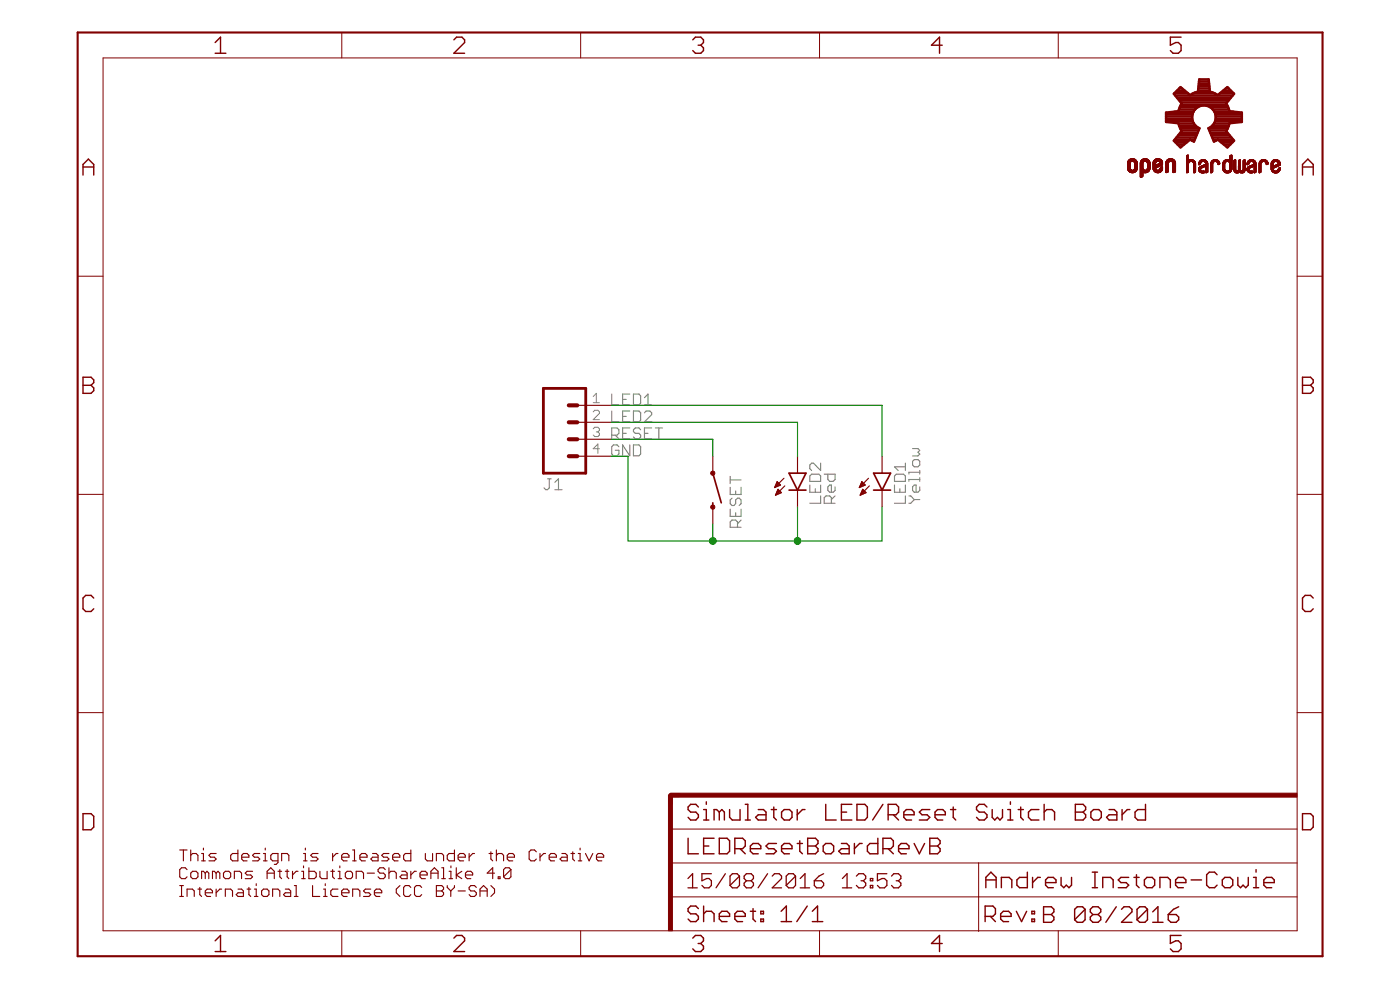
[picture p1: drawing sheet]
<svg xmlns="http://www.w3.org/2000/svg" width="210mm" height="148mm" viewBox="0 0 210 148" stroke-linecap="round" stroke-linejoin="round" font-family="sans-serif">
<g fill="none" stroke="#808080" stroke-width=".17">
<path d="M91.7 59v1.7h1.1M93.3 59.8h.6M94.4 59h-1.1v1.7h1.1M95 59h.8l.3 .3v1.1l-.3 .3h-.8zM96.6 59.6l.6-.6v1.7M82.1 71.7h.5M82.4 71.7v1.4l-.3 .3h-.3l-.2-.3M83.2 73.4h1.1M83.2 72.3l.5-.6v1.7M91.7 61.6v1.6h1.1M91.7 65.2h.8l.3-.3v-.5l-.3-.3h-.8v1.6M92.2 65.2l.6 .5"/>
<path d="M92.8 66.9l-.3-.2h-.5l-.3 .2v1.1l.3 .3h.5l.3-.3v-.5h-.6M93.3 62.4h.6M93.3 64.9h.6M94.4 61.6h-1.1v1.6h1.1M94.4 64.1h-1.1v1.6h1.1M94.4 66.7v1.6l-1.1-1.6v1.6M95 66.7h.8l.3 .2v1.1l-.3 .3h-.8zM95 61.6h.8l.3 .2v1.1l-.3 .3h-.8zM96.1 64.4l-.3-.3h-.6l-.2 .3v.3l.2 .2h.6l.3 .3v.3l-.3 .2h-.6l-.2-.2M96.6 60.7h1.1M96.6 61.8l.3-.2h.5l.3 .2v.3l-1.1 1.1h1.1M96.6 64.9h.6"/>
<path d="M97.7 64.1h-1.1v1.6h1.1M98.3 64.1h1M98.8 64.1v1.6M109.5 71.4v1.1M109.5 73v1.1h1.6v-1.1M109.5 76.3v1.1h1.6v-1.1M109.5 71.9h1.6M109.7 74.6l-.2 .3v.6l.2 .2h.3l.3-.2v-.6l.3-.3h.2l.3 .3v.6l-.3 .2M110.3 73.6v.5M110.3 76.8v.6M110.6 79v-.8l-.3-.3h-.6l-.2 .3v.8h1.6M111.1 77.9l-.5 .6"/>
<path d="M121.4 72.7v1h1.6v-1M121.7 71h1.1l.2 .3v.8h-1.6v-.8zM122.2 73.2v.5M123 74.3v1.1h-1.6M123 69.4v1.1l-1-1.1h-.3l-.3 .3v.5l.3 .3M123.6 71h1.6v.8l-.3 .3h-.5l-.3-.3v-.8M124.7 75.4v-.8l-.3-.3h-.6l-.2 .3v.8h1.6M125.2 72.9v.6l-.3 .2h-.5l-.3-.2v-.6l.3-.2h.3v1M125.2 74.3l-.5 .5M134.1 72.7v1h1.6v-1M134.4 71h1.1l.2 .3v.8h-1.6v-.8zM134.9 73.2v.5"/>
<path d="M135.7 74.3v1.1h-1.6M135.7 69.9h-1.6l.6 .6M135.7 69.4v1.1M136.3 74.3h.2l.6 .5M136.8 67.2h.8l.3 .3-.3 .3 .3 .2-.3 .3h-.8M137.1 74.8l-.6 .6h-.2M137.1 74.8h.8M137.1 68.9h.5l.3 .2v.6l-.3 .2h-.5l-.3-.2v-.6zM137.9 70.5v.5M137.9 71.6v.5M137.9 72.9v.6l-.3 .2h-.5l-.3-.2v-.6l.3-.2h.3v1M137.9 70.8h-1.6v.2"/>
<path d="M137.9 71.8h-1.6v.3"/>
</g>
<path d="M88.9 59.4l.5-.5v1.4M88.9 60.3h1M88.9 61.7l.3-.2h.4l.3 .2v.2l-1 1h1M88.9 64.2l.3-.2h.4l.3 .2v.3l-.3 .2M89.4 64.7h.2M89.6 64.7l.3 .2v.3l-.3 .2h-.4l-.3-.2M89.9 67.2h-1l.7-.7v1.4" fill="none" stroke="#808080" stroke-width=".15"/>
<g fill="none" stroke="#800000" stroke-width=".17">
<path d="M86.6 60.7h5M86.6 63.3h5M86.6 65.8h5M86.6 68.3h5M106.9 68.3v2.6M106.9 76v2.5M116.1 73h.1M116.2 72.9h.3M116.2 72.8h.6M116.3 72.6h.7M116.3 74.1h.2M116.4 72.5h.5"/>
<path d="M116.4 74h.4M116.4 72.4h.4M116.4 73.9h.7M116.5 72.3h.1M116.5 73.7h.6M116.5 73.6h.4M116.5 72.2h.1M116.5 72.2l-.4 .8M116.5 72.2l.5 .5-.9 .3M116.6 73.5h.2M116.6 73.4h.1M116.6 73.3l.6 .5-.9 .4z"/>
<path d="M117.5 71.6l-1.4 1.4M117.7 72.8l-1.4 1.4M119.6 68.3v2.6M119.6 73.4v2.6M128.8 73h.1M128.9 72.9h.3M128.9 72.8h.6M129 74.1h.2M129 72.6h.7M129.1 72.5h.5M129.1 74h.4M129.1 73.9h.7"/>
<path d="M129.1 72.4h.4M129.2 72.3h.1M129.2 73.7h.6M129.2 72.2h.1M129.2 73.6h.4M129.2 72.2l-.4 .8M129.2 72.2l.5 .5-.9 .3M129.3 73.5h.2M129.3 73.4h.1M129.3 73.3l.6 .5-.9 .4zM130.2 71.6l-1.4 1.4M130.3 72.8l-1.3 1.4"/>
<path d="M132.2 68.3v2.6M132.2 73.4v2.6M26.9 127.3h1.1M26.9 134.3h.6M26.9 132.7h.6M27.2 132.7v1.6M27.5 127.3v1.7M28 130.3l-.2-.3h-.6l-.3 .3v1.1l.3 .2h.6l.2-.2M28 134.3v-1.1h.9l.2 .3v.8M28.6 127.3v1.7M28.6 128.1l.3-.2h.5l.3 .2v.9M28.9 130.5h.5l.3 .3v.6l-.3 .2h-.5l-.3-.2v-.6z"/>
<path d="M29.7 133.2h.5M30 132.9v1.1l.2 .3M30.2 127.9h.3v1.1M30.2 129h.6M30.5 127.1v.2M30.8 130.8l-.3-.3h-.3v1.1M30.8 130.8v.8M30.8 133.8h1.1v-.3l-.3-.3h-.5l-.3 .3v.5l.3 .3h.5M30.8 130.8l.2-.3 .3 .3v.8M32.4 127.9h-.8l-.3 .2 .3 .3h.5l.3 .3-.3 .3h-.8M32.4 130.8l-.3-.3h-.2v1.1M32.4 130.8v.8"/>
<path d="M32.4 133.2v1.1M32.4 130.8l.3-.3 .3 .3v.8M33.2 133.2h-.2l-.6 .6M33.5 130.8l.3-.3h.5l.3 .3v.6l-.3 .2h-.5l-.3-.2zM33.8 134.3v-1.1h.8l.3 .3v.8M35.1 131.6v-1.1h.8l.3 .3v.8M35.7 127.3v1.7h-.8l-.3-.3v-.6l.3-.2h.8M35.7 133.2h.5l.3 .3v.8h-.8l-.3-.3 .3-.2h.8M36.2 128.4h1.1v-.3l-.3-.2h-.5l-.3 .2v.6l.3 .3h.5M37 133.2h.6M37.3 132.9v1.1l.3 .3M37.9 130.5h-.9l-.2 .3 .2 .3h.6l.3 .3-.3 .2h-.8"/>
<path d="M38.1 134.3h.6M38.1 133.2h.3v1.1M38.4 132.4v.3M38.9 127.9h-.8l-.2 .2 .2 .3h.6l.2 .3-.2 .3h-.8M39.2 133.5l.3-.3h.5l.3 .3v.5l-.3 .3h-.5l-.3-.3zM39.5 127.9h.3v1.1M39.5 129h.5M39.8 127.1v.2M40 131.6v-1.1l.6-.5 .5 .5v1.1M40 130.8h1.1M40.9 134.3v-1.1h.8l.3 .3v.8M41.7 129h-.8l-.3-.3v-.6l.3-.2h.8v1.3l-.3 .3h-.3"/>
<path d="M41.7 130.5h.5M42 130.3v1.1l.2 .2M42.2 129v-1.1h.9l.2 .2v.9M42.8 130.5h.5M42.8 133.2h.5l.3 .3v.8h-.8l-.3-.3 .3-.2h.8M43.1 130.3v1.1l.2 .2M43.9 130.5v1.1M44.1 134.3h.6M44.1 132.7h.3v1.6M44.7 130.5h-.3l-.5 .6M45.2 131.6h.6M45.2 130.5h.3v1.1"/>
<path d="M45.5 127.9h.3v1.1M45.5 129h.5M45.5 129.7v.3M45.8 127.1v.2M46.3 130v1.6h.8l.3-.2v-.6l-.3-.3h-.8M46.9 132.7v1.6h1M47.7 127.9h-.8l-.3 .2 .3 .3h.5l.3 .3-.3 .3h-.8M48 130.5v.9l.2 .2h.8v-1.1M48.5 134.3h.5M48.5 133.2h.3v1.1M48.8 132.4v.3M49.6 130.5h.5"/>
<path d="M49.9 127.9v1.1M49.9 130.3v1.1l.2 .2M50.7 127.9h-.3l-.5 .5M50.7 133.2h-.8l-.3 .3v.5l.3 .3h.8M50.7 131.6h.5M50.7 130.5h.2v1.1M50.9 129.7v.3M51.2 128.4h1.1v-.3l-.3-.2h-.5l-.3 .2v.6l.3 .3h.5M51.2 133.8h1.1v-.3l-.3-.3h-.5l-.3 .3v.5l.3 .3h.5M51.8 130.8l.2-.3h.6l.3 .3v.6l-.3 .2h-.6l-.2-.2zM52.9 127.3h.2v1.7M52.9 129h.5"/>
<path d="M52.9 134.3v-1.1h.8l.3 .3v.8M53.4 131.6v-1.1h.8l.3 .3v.8M54 128.4h1v-.3l-.2-.2h-.6l-.2 .2v.6l.2 .3h.6M55.1 130.8h1M55.6 133.2h-.8l-.3 .3 .3 .3h.5l.3 .2-.3 .3h-.8M55.9 127.9h.5l.3 .2v.9h-.8l-.3-.3 .3-.3h.8M56.1 133.8h1.1v-.3l-.2-.3h-.6l-.3 .3v.5l.3 .3h.6M57.8 130.3l-.3-.3h-.5l-.3 .3v.2l.3 .3h.5l.3 .3v.3l-.3 .2h-.5l-.3-.2M58.3 127.9h-.8l-.3 .2 .3 .3h.5l.3 .3-.3 .3h-.8M58.3 130.8l.3-.3h.5l.3 .3v.8M58.3 130v1.6M58.9 128.4h1v-.3l-.2-.2h-.6l-.2 .2v.6l.2 .3h.6"/>
<path d="M60 132.7l-.6 .5v.6l.6 .5M60.2 130.5h.6l.2 .3v.8h-.8l-.2-.2 .2-.3h.8M61.6 127.3v1.7h-.8l-.3-.3v-.6l.3-.2h.8M61.6 132.9l-.3-.2h-.5l-.3 .2v1.1l.3 .3h.5l.3-.3M61.6 130.5v1.1M62.4 130.5h-.3l-.5 .6M63 131.1h1.1v-.3l-.3-.3h-.6l-.2 .3v.6l.2 .2h.6M63.2 132.9l-.3-.2h-.5l-.3 .2v1.1l.3 .3h.5l.3-.3M63.8 127.9v.8l.3 .3h.8v-1.1M64.6 130.8h1.1M64.6 131.6v-1.1l.5-.5 .6 .5v1.1M65.4 129v-1.1h.8l.3 .2v.9"/>
<path d="M65.4 132.7h.8l.3 .2v.3l-.3 .3 .3 .3v.2l-.3 .3h-.8zM65.4 133.5h.8M66.2 130h.3v1.6M66.2 131.6h.6M67.1 132.7v.2l.5 .6M67.3 131.6h.6M67.3 130.5h.3v1.1M67.6 133.5v.8M67.6 129.7v.3M68.1 127.3v1.7h-.8l-.2-.3v-.6l.2-.2h.8M68.1 132.7v.2l-.5 .6M68.4 130v1.6"/>
<path d="M68.7 128.4h1.1v-.3l-.3-.2h-.5l-.3 .2v.6l.3 .3h.5M68.7 133.5h1.1M69.2 130.5l-.8 .6 .8 .5M69.8 131.1h1.1v-.3l-.3-.3h-.5l-.3 .3v.6l.3 .2h.5M70.3 127.9v1.1M71.1 127.9h-.2l-.6 .5M71.4 132.9l-.3-.2h-.5l-.3 .2v.3l.3 .3h.5l.3 .3v.2l-.3 .3h-.5l-.3-.3M72 133.5h1M72 134.3v-1.1l.5-.5 .5 .5v1.1M73.3 127.9h.6M73.6 127.6v1.1l.3 .3M73.6 132.7l.5 .5v.6l-.5 .5"/>
<path d="M74.1 130.8h-1.1l.9-.8v1.6M74.4 128.1l.3-.2h.5l.3 .2v.9M74.4 127.3v1.7M74.7 131.4h.3v.2h-.3zM76.1 128.4h1v-.3l-.2-.2h-.6l-.2 .2v.6l.2 .3h.6M76.6 130.3l-.3-.3h-.5l-.3 .3v1.1M76.6 130.3v1.1l-.3 .2h-.5l-.3-.2M76.6 130.3l-1.1 1.1M80.4 127.6l-.3-.3h-.5l-.3 .3v1.1l.3 .3h.5l.3-.3M81 127.9v1.1M81.8 127.9h-.3l-.5 .5M82.3 128.4h1.1v-.3l-.3-.2h-.5l-.3 .2v.6l.3 .3h.5"/>
<path d="M84.2 127.9h.6l.2 .2v.9h-.8l-.2-.3 .2-.3h.8M85.6 127.9h.5M85.9 127.6v1.1l.2 .3M86.7 127.9h.3v1.1M86.7 129h.5M87 127.1v.2M87.8 127.9l.5 1.1 .6-1.1M89.4 128.4h1.1v-.3l-.3-.2h-.5l-.3 .2v.6l.3 .3h.5"/>
</g>
<g fill="#800000" stroke="#800000" stroke-width=".15">
<path d="M100.2 119.1h.6v20.3h-.6z"/>
<path d="M100.5 118.8h94v.6h-94z"/>
</g>
<g fill="none" stroke="#800000" stroke-width=".15">
<path d="M15.5 8.7h179v130.7h-179zM51.2 4.9v3.8M87.1 4.9v3.8M122.9 4.9v3.8M158.7 4.9v3.8M169.1 25.3h.4M169.1 25.2h.3M169.1 25.1h.3M169.1 25h.3M169.1 24.9h.3M169.1 24.8h.3M169.1 24.7h.3"/>
<path d="M169.1 24.6h.3M169.1 24.5h.3M169.1 24.4h.3M169.1 24.4h.4M169.1 25.4h.5M169.1 25.4h.4M169.1 24.3h.4M169.1 24.2h.5M169.1 25.4l.6 .1M169.1 25.5h1.3M169.1 24.2h1.3M169.1 24.1h1.3"/>
<path d="M169.2 25.6h1.2M169.2 24h1.2M169.2 25.6h1.1M169.2 24h1.1M169.2 25.7h1.1M169.3 25.7h1M169.3 24h1M169.3 25.7h.9M169.3 23.9h.9M169.4 23.9h.8M169.4 25.8h.8M169.4 25.8h.7"/>
<path d="M169.5 25.8h.5M169.5 23.8h.5M169.6 24.2l-.5 .1M169.6 23.8h.3M169.7 25.9h.2M169.7 24.2h-.6M169.9 24.2h.5M169.9 24.2h.6M170 25.4h.5M170 24.2h.5M170 24.3h.5M170.1 25.3h.4"/>
<path d="M170.1 24.3h.4M170.1 24.4h.4M170.1 25.2h.4M170.1 25.1h.4M170.1 25h.4M170.1 24.9h.4M170.1 24.8h.4M170.1 24.7h.4M170.1 24.6h.4M170.1 24.5h.4M170.5 25.4l-.6 .1M170.5 25.4h-.5"/>
<path d="M171 26.5h.2M171 26.5h.3M171 26.4h.3M171 26.3h.3M171 26.2h.3M171 26.1h.3M171 26h.3M171 25.9h.3M171 25.9h.4M171 25.8h1M171 25.7h1.2M171 25.6h1.3"/>
<path d="M171 25.5h1.3M171 25.5h1.4M171 25.4l.6 .1M171 25.4h.5M171 25.4h.4M171 25.3h.4M171 25.2h.4M171 25.2h.3M171 25.1h.3M171 25h.3M171 24.9h.3M171 24.8h.3"/>
<path d="M171 24.7h.3M171 24.6h.3M171 24.5h.3M171 24.4h.4M171 26.6h.1M171 24.3h.4M171 24.2h.5M171 24.1h1.3M171.1 24h1.2M171.1 24h1.1M171.2 24h1M171.2 23.9h1"/>
<path d="M171.3 23.9h.8M171.3 26.5h-.3M171.3 26.4h-.3M171.4 25.8l-.4 .1M171.4 24.3h-.4M171.4 25.8h.6M171.4 23.8h.6M171.5 23.8h.3M171.6 25.9h.2M171.6 24.2h-.6M171.8 24.2h.6M171.9 24.2h.5"/>
<path d="M171.9 25.4h.5M172 24.3h.4M172 25.3h.4M172 24.4h.4M172 25.2h.4M172 24.5h.4M172 25.1h.4M172 25h.4M172 24.9h.4M172 24.8h.4M172 24.7h.4M172 24.6h.4"/>
<path d="M172.1 25.8h-1.1M172.2 25.7l-1.2 .1M172.3 25.5l-1.3 .1M172.3 24.1l-1.3 .1M172.4 25.4l-.6 .1M172.4 25.4h-.4M172.4 25.3h-.4M172.9 25.4h.5M172.9 25.3h.4M172.9 25.2h.4M172.9 25h.7M172.9 24.8h1.1"/>
<path d="M172.9 24.7h.4M172.9 24.6h.3M172.9 24.4h.4M172.9 25.4l.6 .1M172.9 24.2h.5M172.9 25.5h1.3M173 25.5h1.2M173 24.1h1.2M173 25.6h1.2M173 24l1.2 .1M173 24h1.2M173.1 24h1.1"/>
<path d="M173.1 25.7h1M173.1 24h1M173.1 23.9h1M173.2 25.8h.8M173.2 23.9h.8M173.2 24.5h-.3M173.3 25.8h.6M173.3 24.5h-.4M173.3 24.3h-.4M173.3 23.8h.6M173.4 25.8h.5M173.4 25.1l-.5 .1"/>
<path d="M173.4 24.7h.9M173.4 24.3h-.5M173.4 24.2l-.5 .1M173.4 25.1h-.5M173.5 25.9h.2M173.5 23.8h.2M173.5 24.2h-.6M173.5 24.6h.8M173.5 25.1h-.6M173.6 24.6h.7M173.7 25h-.8M173.7 24.6h.6"/>
<path d="M173.7 24.2h.6M173.7 24.5h.6M173.8 25h-.9M173.8 24.2h.5M173.8 24.5h.5M173.8 24.3h.5M173.9 25.4h.4M173.9 24.9h-1M173.9 24.3h.4M173.9 25.3h.4M173.9 24.4h.4M173.9 25.2h.4"/>
<path d="M174 25.2h.3M174 25.1h.3M174 24.9h-1.1M174.1 25h.2M174.1 24.8h-1.2M174.2 24.8h-1.3M174.2 25h.1M174.2 24.1l-1.2 .1M174.3 25.4l-.5 .1M174.3 24.7h-1.4M174.3 25.4h-.5M174.8 25.7h.4"/>
<path d="M174.8 25.6h.4M174.8 25.5h.4M174.8 25.4h.4M174.8 25.3h.4M174.8 25.2h.4M174.8 25.1h.4M174.8 25h.4M174.8 24.9h.4M174.8 24.8h.4M174.8 24.7h.4M174.8 24.6h.4M174.8 24.5h.4"/>
<path d="M174.8 24.4h.4M174.8 25.8h.2M174.8 24.2h.5M174.9 24.2h1.3M174.9 24.1h1.2M174.9 24h1.2M174.9 25.8l-.1 .1M175 24h1.1M175 24h1M175 23.9h1M175.1 25.8h-.3M175.1 23.9h.8"/>
<path d="M175.2 25.7l-.4 .1M175.2 24.3h-.4M175.3 24.3h-.5M175.3 23.8h.5M175.3 24.2l-.5 .1M175.4 23.8h.3M175.4 24.2h-.6M175.6 24.2h.6M175.7 24.2h.5M175.7 24.2l.5 .1M175.8 24.3h.4M175.8 24.3h.5"/>
<path d="M175.8 24.4h.5M175.9 25.7h.4M175.9 25.6h.4M175.9 25.5h.4M175.9 25.4h.4M175.9 25.3h.4M175.9 25.2h.4M175.9 25.1h.4M175.9 25h.4M175.9 24.9h.4M175.9 24.8h.4M175.9 24.7h.4"/>
<path d="M175.9 24.6h.4M175.9 24.5h.4M175.9 24.4h.4M175.9 25.8h.1M175.9 25.8h.2M176.2 25.8h-.3M176.3 25.7l-.4 .1M177.9 25.9h.1M177.9 25.8h.3M177.9 25.7h.3M177.9 25.6h.3M177.9 25.5h.3"/>
<path d="M177.9 25.4h.3M177.9 25.3h.3M177.9 25.2h.3M177.9 25.1h.3M177.9 25h.3M177.9 24.9h.3M177.9 24.8h.3M177.9 24.7h.3M177.9 24.6h.3M177.9 24.5h.3M177.9 24.4h.3M177.9 24.4h.4"/>
<path d="M177.9 24.3h.4M177.9 24.2h.5M177.9 24.2h.6M177.9 24.1h1.2M177.9 24l1.1 .1M177.9 24h1.1M177.9 24h1M177.9 23.9l.3 .1M177.9 23.9h.3M177.9 23.8h.3M177.9 23.7h.3M177.9 23.6h.3"/>
<path d="M177.9 23.5h.3M177.9 23.4h.3M177.9 23.3h.3M178 23.3h.2M178 23.2h.2M178.1 25.8l-.2 .1M178.1 23.2h.1M178.2 25.8h-.3M178.2 24.4h-.3M178.3 24h.6M178.4 24.3h-.5M178.4 23.9h.4"/>
<path d="M178.7 24.2h.5M178.8 24.2l.4 .1M178.8 24.3h.4M178.9 24.3h.3M178.9 24.4h.3M179 24.5h.3M179 25.9h.1M179 25.8h.2M179 25.7h.2M179 25.7h.3M179 25.6h.3M179 25.5h.3"/>
<path d="M179 25.4h.3M179 25.3h.3M179 25.2h.3M179 25.1h.3M179 25h.3M179 24.9h.3M179 24.8h.3M179 24.7h.3M179 24.6h.3M179.1 24.2h-1.2M179.2 25.8l-.2 .1M179.7 25.4h.3"/>
<path d="M179.7 25.3h.3M179.7 24.7h.2M179.7 24.6h.3M179.7 24.5h.3M179.7 25.5h.4M179.7 25.2h.4M179.7 25.6h.5M179.7 25.5l.4 .1M179.7 24.7h.1M179.7 24.4h.3M179.7 24.4h.4M179.8 25.6h.8"/>
<path d="M179.8 25.7h.8M179.8 25h.7M179.8 24.2h.5M179.8 24.2h1.2M179.9 24.2h1M179.9 25.8h.7M179.9 24.1h1M180 24.9h1.1M180 24l.8 .1M180 25.8h.6M180 24.6h-.3M180 24h.8"/>
<path d="M180.1 25.3h-.4M180.1 24.4h-.4M180.1 25.9h.5M180.1 24.9h1M180.1 24.3h-.4M180.1 24h.6M180.1 24.8h1M180.1 24.3h-.3M180.1 23.9h.5M180.2 24.2l-.4 .1M180.2 25.1l-.5 .1M180.3 24.8h.8"/>
<path d="M180.3 25.9h-.1M180.3 25.1h-.6M180.3 25.9h.1M180.4 25.6h.1M180.4 24.7h.7M180.4 25.1h-.6M180.5 24.2h.5M180.5 24.7h.6M180.6 24.7h.5M180.6 25h-.7M180.6 24.2h.4M180.6 24.3h.4"/>
<path d="M180.7 25h-.8M180.7 24.3h.3M180.7 24.6h.4M180.7 24.4h.3M180.7 24.4h.4M180.8 25h.3M180.8 24.5h.3M180.8 24.4h.3M180.8 25.9h.1M180.8 25.8h.3M180.8 25.7h.3M180.8 25.6h.3"/>
<path d="M180.8 25.5h.3M180.8 25.4h.3M180.8 25.3h.3M180.8 25.2h.3M180.8 25.1h.3M180.8 24.6h.3M181 25.8l-.2 .1M181.5 25.9h.1M181.5 25.8h.3M181.5 25.7h.3M181.5 25.6h.3M181.5 25.5h.3"/>
<path d="M181.5 25.4h.3M181.5 25.3h.3M181.5 25.2h.3M181.5 25.1h.3M181.5 25h.3M181.5 24.9h.3M181.5 24.8h.3M181.5 24.7h.3M181.5 24.6h.3M181.5 24.5h.3M181.5 24.4h.3M181.5 24.4h.4"/>
<path d="M181.6 24.2h.4M181.6 24.2h.5M181.7 24.2h1.1M181.7 24.1h1M181.7 25.8l-.2 .1M181.8 25.8h-.3M181.8 24h.8M181.8 25.7l-.3 .1M181.8 24.5h-.3M181.9 24.4h-.4M181.9 24.3h-.3M181.9 24h.6"/>
<path d="M182 24.3h-.4M182 23.9h.4M182.3 24.2h.5M182.4 24.2h.4M182.4 24.3h.4M182.5 24.3h.4M182.5 24.4h.4M182.6 24.4h.3M182.6 24.5h.3M182.6 24.6h.3M182.6 24.7h.2M182.8 24.2h-1.2"/>
<path d="M182.8 24.6h-.2M183.3 25.3h.3M183.3 25.2h.3M183.3 25.1h.3M183.3 25h.3M183.3 24.9h.3M183.3 24.8h.3M183.3 24.7h.3M183.3 24.6h.3M183.3 24.5h.3M183.3 25.4h.3M183.4 25.4h.3"/>
<path d="M183.4 24.4h.3M183.4 25.5l.4 .1M183.4 25.5h.3M183.4 25.6h.5M183.5 25.6h1.1M183.5 24.2h.4M183.5 25.7h1.1M183.5 25.7h1M183.5 24.1h1.2M183.6 24h1.1M183.6 25.8h.8M183.6 24.5h-.3"/>
<path d="M183.7 25.8h.7M183.7 24.3h-.3M183.7 24h.6M183.8 25.9h.5M183.8 24.3h-.4M183.8 23.9h.5M183.8 24.2l-.4 .1M184 25.9h.1M184.1 25.9h.1M184.1 24.2h.6M184.1 25.6h.5M184.2 24.2h.5"/>
<path d="M184.2 25.6h.4M184.3 24.3h.4M184.3 25.5h.3M184.3 25.4h.4M184.3 24.4h.4M184.4 24.4h.3M184.4 25.4h.3M184.4 24h.3M184.4 25.3h.3M184.4 25.2h.3M184.4 25.1h.3M184.4 25h.3"/>
<path d="M184.4 24.9h.3M184.4 24.8h.3M184.4 24.7h.3M184.4 24.6h.3M184.4 24.5h.3M184.4 23.9h.3M184.4 23.8h.3M184.4 23.7h.3M184.4 23.6h.3M184.4 23.5h.3M184.4 23.4h.3M184.4 23.3h.3"/>
<path d="M184.5 23.3h.2M184.6 23.2h.1M184.7 25.5h-.4M184.7 25.4h-.3M184.7 24.2h-1.2M185 25.4h.3M185 25.3h.3M185 25.2h.3M185 25.1h.3M185 25h.3M185 24.9h.3M185 24.8h.3"/>
<path d="M185 24.7h.3M185 24.6h.3M185 24.5h.3M185 24.4h.3M185 24.3h.3M185 24.2h.3M185 24.1h.3M185 25.5h.3M185 24h.3M185 25.6h1.6M185 25.6h.4M185 25.7h1.6"/>
<path d="M185.1 25.7h1.5M185.1 25.8h1.4M185.1 24h.2M185.2 25.8h1.3M185.2 23.9h.1M185.2 25.8h.5M185.3 25.9h.4M185.4 25.9h.1M185.5 25.9h.1M185.5 25.6h.6M185.6 25.6h.5M185.7 25.5h.3"/>
<path d="M185.7 25.4h.3M185.7 25.3h.3M185.7 25.2h.3M185.7 25.1h.3M185.7 25h.3M185.7 24.9h.3M185.7 24.8h.3M185.7 24.7h.3M185.7 24.6h.3M185.7 24.5h.3M185.7 24.4h.3M185.7 24.3h.3"/>
<path d="M185.7 24.2h.3M185.7 24.1h.3M185.7 24h.3M185.8 24h.2M185.9 25.8h.6M185.9 23.9h.1M186 25.9h.4M186.2 25.9h.1M186.2 25.6h.4M186.3 25.5h.4M186.4 25.5h.3M186.4 25.4h.3"/>
<path d="M186.4 25.3h.3M186.4 25.2h.3M186.4 25.1h.3M186.4 25h.3M186.4 24.9h.3M186.4 24.8h.3M186.4 24.7h.3M186.4 24.6h.3M186.4 24.5h.3M186.4 24.4h.3M186.4 24.3h.3M186.4 24.2h.3"/>
<path d="M186.4 24.1h.3M186.4 24h.3M186.5 24h.2M186.6 23.9h.1M186.7 25.5l-.4 .1M186.9 25.5h.4M186.9 25.4h.4M186.9 25.3h.4M187 25.5l.3 .1M187 25.5h.3M187 24.7h.1M187 24.6h.3"/>
<path d="M187 24.5h.3M187 24.4h.3M187 25.2h.4M187 25.6h.8M187 25.6h.5M187 24.3h.3M187 25.7h.8M187.1 25.7h.7M187.1 25h.6M187.1 24.2h.4M187.1 25.7h.8M187.1 24.2h1.1"/>
<path d="M187.1 24.1h1.1M187.2 25.8h.7M187.2 25h.7M187.2 24.7h-.2M187.2 24.1h.9M187.2 24.6h-.2M187.2 24h.8M187.3 25.8h.6M187.3 24h.7M187.3 24.4h-.3M187.3 25.9h.5M187.3 25.3h-.4"/>
<path d="M187.3 25.2h-.3M187.3 24.9h1M187.3 24h.6M187.4 24.8h.9M187.4 24.3h-.4M187.4 23.9h.5M187.5 25.1l-.5 .1M187.5 24.2l-.5 .1M187.5 24.8h.8M187.5 25.9h.1M187.6 25.1h-.6M187.6 24.8h.7"/>
<path d="M187.6 25.6h.2M187.7 24.7h.6M187.7 25.1h-.7M187.7 24.2h.5M187.8 24.7h.5M187.8 24.2l.5 .1M187.8 25h-.7M187.9 24.3h.4M188 24.6h.3M188 24.4h.3M188 25h.3M188 24.5h.3"/>
<path d="M188 25.9h.2M188 25.8h.3M188 25.7h.3M188 25.6h.3M188 25.5h.3M188 25.4h.3M188 25.3h.3M188 25.2h.3M188 25.1h.3M188.2 25.8l-.2 .1M188.3 24.9h-1.1M188.8 25.9h.1"/>
<path d="M188.8 25.8h.2M188.8 25.7h.2M188.8 25.6h.2M188.8 25.5h.2M188.8 25.4h.2M188.8 25.3h.2M188.8 25.2h.2M188.8 25.1h.2M188.8 25h.2M188.8 24.9h.2M188.8 24.8h.2M188.8 24.7h.2"/>
<path d="M188.8 24.6h.2M188.8 24.5h.3M188.8 24.4h.3M188.9 24.2h.5M188.9 24.2h1.1M189 25.8l-.2 .1M189 24.1h.9M189 24h.9M189.1 24.5h-.3M189.1 24h.7M189.1 24.4h-.3M189.1 24h.6"/>
<path d="M189.2 24.3h-.4M189.2 23.9h.5M189.3 24.2l-.5 .1M189.5 24.2h.6M189.6 24.2h.5M189.7 24.3h.4M189.8 24.4h.3M189.8 24.5h.3M189.8 24.6h.3M189.9 24.7h.1M190.1 24.6h-.3M190.6 25.4h.3"/>
<path d="M190.6 25.3h.3M190.6 25.2h.4M190.6 25h.7M190.6 24.9h1.1M190.6 24.8h.3M190.6 24.7h.3M190.6 24.6h.3M190.6 24.5h.3M190.6 24.4h.3M190.6 25.5h.4M190.6 24.3h.4M190.6 25.5l.5 .1"/>
<path d="M190.7 25.6h.5M190.7 25.6h1.1M190.7 24.2h.5M190.7 25.7h1.1M190.7 24.2h1.1M190.8 24.1h1M190.8 25.7h.9M190.8 24.1h.9M190.8 25.8h.9M190.8 24h.9M190.9 25.8h.7M190.9 24h.7"/>
<path d="M190.9 25.3h-.3M190.9 24.5h-.3M190.9 25.2h-.3M190.9 24.4h-.3M191 24h.5M191 25.9h.5M191 24.8h.7M191 24.3h-.4M191 23.9h.5M191.1 25.1l-.5 .1M191.1 24.2l-.4 .1M191.1 25.9h.1"/>
<path d="M191.1 24.8h.8M191.2 25.1h-.6M191.2 25.9h.1M191.3 25.9h.1M191.3 25.1h-.7M191.3 24.7h.6M191.3 24.7h.7M191.3 24.2h.6M191.4 25.6h.4M191.4 25h-.8M191.5 24.2l.4 .1M191.5 25h-.9"/>
<path d="M191.5 24.6h.5M191.5 24.3h.4M191.5 25.5h.4M191.6 24.6h.4M191.6 24.3h.3M191.6 24.4h.3M191.6 25.4h.3M191.6 24.9h-1M191.6 24.5h.3M191.7 25.3h.2M191.7 25.3h.3M191.7 25.2h.3"/>
<path d="M191.7 24.5h.3M191.8 25.7h-1M191.8 25.2h.2M191.8 25.1h.1M191.8 24.2h-1.1M191.9 24.8h-.8M191.9 25.5l-.4 .1M191.9 25.5h-.4M191.9 24.7h-.7M192 25.3h-.3M11.6 41.4h3.9M194.5 41.4h3.8"/>
<path d="M11.6 74.1h3.9M194.5 74.1h3.8M11.6 106.8h3.9M194.5 106.8h3.8M51.2 139.4v3.9M87.1 139.4v3.9M100.5 134.4h94M100.5 129.3h94M100.5 124.2h94M122.9 139.4v3.9M146.7 129.3v10.3M158.7 139.4v3.9"/>
</g>
<path d="M85.3 65.8h1.3M85.3 63.3h1.3M85.3 60.7h1.3M85.3 68.3h1.3M101.8 119.1h-1.3v1.3" fill="none" stroke="#800000" stroke-width=".61"/>
<g fill="none" stroke="#800000" stroke-width=".21">
<path d="M32.3 6.4l.8-.8v2.4M32.3 8h1.6M68.1 6l.4-.4h.8l.4 .4v.4l-1.6 1.6h1.6M103.9 6l.4-.4h.8l.4 .4v.4l-.4 .4M104.7 6.8h.4M105.1 6.8l.4 .4v.4l-.4 .4h-.8l-.4-.4M141.3 6.8h-1.6l1.2-1.2v2.4M177.1 5.6h-1.6v1.2l.8-.4h.4l.4 .4v.8l-.4 .4h-.8l-.4-.4M12.4 26.2v-1.6l.9-.8 .8 .8v1.6M12.4 25h1.7M195.3 25h1.6M195.3 26.2v-1.6l.8-.8 .8 .8v1.6"/>
<path d="M12.4 56.5h1.3l.4 .4v.4l-.4 .4 .4 .4v.4l-.4 .4h-1.3zM12.4 57.7h1.3M195.3 56.5h1.2l.4 .4v.4l-.4 .4 .4 .4v.4l-.4 .4h-1.2zM195.3 57.7h1.2M14.1 89.6l-.4-.4h-.9l-.4 .4v1.6l.4 .4h.9l.4-.4M196.9 89.6l-.4-.4h-.8l-.4 .4v1.6l.4 .4h.8l.4-.4M12.4 121.9h1.3l.4 .4v1.6l-.4 .4h-1.3zM103.2 125.6v2.3h1.5M104.7 120.9l-.4-.4h-.8l-.3 .4v.4l.3 .4h.8l.4 .4v.3l-.4 .5h-.8l-.3-.5M104.7 136.1l-.4-.4h-.8l-.3 .4v.4l.3 .4h.8l.4 .4v.4l-.4 .4h-.8l-.3-.4M105.5 135.7v2.4M105.5 126.7h.8"/>
<path d="M105.5 136.9l.4-.4h.8l.4 .4v1.2M105.5 122.9h.8M105.5 121.3h.4v1.6M105.9 120.1v.4M107.1 125.6h-1.6v2.3h1.6M107.8 125.6h1.2l.4 .4v1.5l-.4 .4h-1.2zM107.8 121.7v1.2M107.8 137.3h1.6v-.4l-.4-.4h-.8l-.4 .4v.8l.4 .4h.8M107.8 121.7l-.4-.4h-.3v1.6M107.8 121.7l.4-.4 .4 .4v1.2M109.4 121.3v1.1l.4 .5h1.2v-1.6M110.2 127.1h1.1l.4-.4v-.7l-.4-.4h-1.1v2.3"/>
<path d="M110.2 137.3h1.5v-.4l-.4-.4h-.7l-.4 .4v.8l.4 .4h.7M111 127.1l.7 .8M111.7 120.5h.4v2.4M111.7 122.9h.8M112.5 127.1h1.6v-.4l-.4-.3h-.8l-.4 .3v.8l.4 .4h.8M112.5 136.5h.8M112.9 136.1v1.6l.4 .4M113.7 121.3h.8l.4 .4v1.2h-1.2l-.4-.5 .4-.3h1.2M114.1 136.5h.4v.4h-.4zM114.1 137.7h.4v.4h-.4zM115.6 121.3h.8M116 120.9v1.5l.4 .5"/>
<path d="M116.4 126.4h-1.2l-.3 .3 .3 .4h.8l.4 .4-.4 .4h-1.1M117.1 136.5l.8-.8v2.4M117.1 138.1h1.6M117.2 127.1h1.5v-.4l-.3-.3h-.8l-.4 .3v.8l.4 .4h.8M117.2 121.7l.4-.4h.8l.3 .4v.7l-.3 .5h-.8l-.4-.5zM119.5 126.4h.8M119.5 121.3v1.6M119.9 126v1.5l.4 .4M120.7 121.3h-.4l-.8 .8M121 135.7l-1.5 2.4M121.1 125.6h1.2l.3 .4v.4l-.3 .3 .3 .4v.4l-.3 .4h-1.2zM121.1 126.7h1.2"/>
<path d="M121.8 138.1h1.6M121.8 136.5l.8-.8v2.4M123.4 126.7l.4-.3h.8l.4 .3v.8l-.4 .4h-.8l-.4-.4zM123.8 120.5v2.4h1.6M126.2 126.4h.7l.4 .3v1.2h-1.1l-.4-.4 .4-.4h1.1M126.2 121.7h.7M127.7 120.5h-1.5v2.4h1.5M128.1 126.4v1.5M128.5 120.5h1.2l.3 .4v1.5l-.3 .5h-1.2zM129.3 126.4h-.4l-.8 .7M131.6 125.6v2.3h-1.2l-.4-.4v-.8l.4-.3h1.2M132.4 127.1h1.2l.3-.4v-.7l-.3-.4h-1.2v2.3"/>
<path d="M132.4 120.5l-1.6 2.4M133.2 127.1l.7 .8M133.2 122.1h1.1l.4-.4v-.8l-.4-.4h-1.1v2.4M133.9 122.1l.8 .8M134.7 127.1h1.6v-.4l-.4-.3h-.8l-.4 .3v.8l.4 .4h.8M135.5 122.1h1.6v-.4l-.4-.4h-.8l-.4 .4v.7l.4 .5h.8M137.1 126.4l.7 1.5 .8-1.5M139.4 125.6h1.2l.3 .4v.4l-.3 .3 .3 .4v.4l-.3 .4h-1.2zM139.4 126.7h1.2M139.4 121.3h-1.2l-.4 .4 .4 .4h.8l.4 .3-.4 .5h-1.2M140.2 122.1h1.5v-.4l-.3-.4h-.8l-.4 .4v.7l.4 .5h.8M142.5 121.3h.8"/>
<path d="M142.9 120.9v1.5l.4 .5M147.7 137.3h1.2l.3-.4v-.8l-.3-.4h-1.2v2.4M147.8 133v-1.6l.8-.7 .8 .7v1.6M147.8 131.8h1.6M148 120.9l-.4-.4h-.8l-.4 .4v.4l.4 .4h.8l.4 .4v.3l-.4 .5h-.8l-.4-.5M148.5 137.3l.7 .8M148.8 121.3v1.1l.3 .5 .4-.5 .4 .5 .4-.5v-1.1M150 137.3h1.6v-.4l-.4-.4h-.8l-.4 .4v.8l.4 .4h.8M150.1 133v-1.6h1.2l.4 .4v1.2M151.1 122.9h.8M151.1 121.3h.4v1.6M151.5 120.1v.4"/>
<path d="M152.4 136.5l.8 1.6 .7-1.6M152.7 121.3h.7M153 120.9v1.5l.4 .5M154 130.7v2.3h-1.1l-.4-.4v-.8l.4-.4h1.1M154.7 137.7h.4v.4h-.4zM154.7 136.5h.4v.4h-.4zM154.8 131.4v1.6M155.8 121.3h-1.2l-.4 .4v.7l.4 .5h1.2M156 131.4h-.4l-.8 .8M156.5 135.8h1.1l.4 .4v.4l-.4 .4 .4 .4v.4l-.4 .4h-1.1zM156.5 137h1.1M156.5 121.7l.4-.4h.8l.4 .4v1.2"/>
<path d="M156.5 120.5v2.4M156.8 132.2h1.5v-.4l-.4-.4h-.8l-.3 .4v.8l.3 .4h.8M159.1 131.4v1.2l.4 .4 .4-.4 .4 .4 .4-.4v-1.2M161.2 120.5h1.2l.4 .4v.4l-.4 .4 .4 .4v.3l-.4 .5h-1.2zM161.2 121.7h1.2M162.7 136.2l-.4-.4h-.8l-.4 .4v1.6M162.7 136.2v1.6l-.4 .4h-.8l-.4-.4M162.7 136.2l-1.6 1.6M163.6 121.7l.4-.4h.7l.4 .4v.7l-.4 .5h-.7l-.4-.5zM163.8 133h.7M163.8 130.7h.7M163.9 137l-.4-.4v-.4l.4-.4h.7l.4 .4v.4l-.4 .4"/>
<path d="M163.9 137l-.4 .4v.4l.4 .4h.7l.4-.4v-.4l-.4-.4M163.9 137h.7M164.2 130.7v2.3M165.3 133v-1.6h1.2l.4 .4v1.2M166.3 121.3h.8l.3 .4v1.2h-1.1l-.4-.5 .4-.3h1.1M167.4 135.8l-1.6 2.4M168.1 136.2l.4-.4h.8l.4 .4v.4l-1.6 1.6h1.6M168.2 121.3v1.6M169.2 131.4h-1.1l-.4 .4 .4 .4h.7l.4 .4-.4 .4h-1.1M169.4 121.3h-.4l-.8 .8M170 131.4h.8M170.4 131v1.6l.4 .4"/>
<path d="M171.7 120.5v2.4h-1.1l-.4-.5v-.7l.4-.4h1.1M172 131.4h.7l.4 .4v.8l-.4 .4h-.7l-.4-.4v-.8zM172 136.2l-.3-.4h-.8l-.4 .4v1.6M172 136.2v1.6l-.3 .4h-.8l-.4-.4M172 136.2l-1.5 1.6M172.8 138.2h1.6M172.8 136.6l.8-.8v2.4M173.9 133v-1.6h1.2l.4 .4v1.2M175.2 137h1.1l.4 .4v.4l-.4 .4h-.7l-.4-.4zM176.3 132.2h1.5v-.4l-.4-.4h-.8l-.3 .4v.8l.3 .4h.8M176.7 135.8l-.8 .4-.7 .8M178.6 131.8h1.5"/>
<path d="M182.5 131l-.4-.3h-.8l-.4 .3v1.6l.4 .4h.8l.4-.4M183.6 131.4h.8l.4 .4v.8l-.4 .4h-.8l-.3-.4v-.8zM185.6 131.4v1.2l.4 .4 .4-.4 .4 .4 .4-.4v-1.2M187.9 131.4h.4v1.6M187.9 133h.8M188.3 130.3v.4M189.5 132.2h1.6v-.4l-.4-.4h-.8l-.4 .4v.8l.4 .4h.8M195.3 121.9h1.2l.4 .4v1.6l-.4 .4h-1.2zM32.3 140.9l.8-.8v2.5M32.3 142.6h1.6M68.1 140.5l.4-.4h.8l.4 .4v.4l-1.6 1.7h1.6M103.9 140.5l.4-.4h.8l.4 .4v.4l-.4 .5"/>
<path d="M104.7 141.4h.4M105.1 141.4l.4 .4v.4l-.4 .4h-.8l-.4-.4M141.3 141.4h-1.6l1.2-1.3v2.5M177.1 140.1h-1.6v1.3l.8-.5h.4l.4 .5v.8l-.4 .4h-.8l-.4-.4"/>
</g>
<g fill="none" stroke="#800000" stroke-width=".19">
<path d="M103.1 131.6l.7-.7v2.1M103.1 133h1.4M106.7 130.9h-1.5v1.1l.8-.4h.3l.4 .4v.7l-.4 .3h-.7l-.4-.3M108.8 130.9l-1.4 2.1M110.9 131.3v1.4l-.4 .3h-.7l-.3-.3M110.9 131.3l-.4-.4h-.7l-.3 .4v1.4M110.9 131.3l-1.4 1.4M111.9 132l-.3 .3v.4l.3 .3h.7l.4-.3v-.4l-.4-.3M111.9 132l-.3-.4v-.3l.3-.4h.7l.4 .4v.3l-.4 .4M111.9 132h.7M115.1 130.9l-1.4 2.1M115.8 131.3l.3-.4h.7l.4 .4v.3l-1.4 1.4h1.4"/>
<path d="M119.3 131.3v1.4l-.4 .3h-.7l-.3-.3M119.3 131.3l-.4-.4h-.7l-.3 .4v1.4M119.3 131.3l-1.4 1.4M120 133h1.4M120 131.6l.7-.7v2.1M122.1 132h1l.4 .3v.4l-.4 .3h-.7l-.3-.3zM123.5 130.9l-.7 .4-.7 .7M126.3 133h1.4M126.3 131.6l.7-.7v2.1M128.4 131.3l.4-.4h.7l.3 .4v.3l-.3 .4M129.1 132h.4M129.5 132l.3 .3v.4l-.3 .3h-.7l-.4-.3"/>
<path d="M130.5 132.7h.4v.3h-.4zM130.5 131.6h.4v.4h-.4zM133 130.9h-1.4v1.1l.6-.4h.4l.4 .4v.7l-.4 .3h-.7l-.3-.3M133.7 131.3l.3-.4h.7l.4 .4v.3l-.4 .4M134.4 132h.3M134.7 132l.4 .3v.4l-.4 .3h-.7l-.3-.3"/>
</g>
<path d="M11.6 4.9h186.7v138.4h-186.7z" fill="none" stroke="#800000" stroke-width=".32"/>
<path d="M106.9 75.3v.7M106.9 70.9l1.2 4.4M118.3 73.4h2.5M118.3 70.9h2.5l-1.2 2.5zM131 70.9h2.5l-1.3 2.5zM131 73.4h2.5" fill="none" stroke="#800000" stroke-width=".25"/>
<path d="M81.5 58.2h6.3v12.7h-6.3z" fill="none" stroke="#800000" stroke-width=".42"/>
<g fill="#800000" stroke="#800000" stroke-width=".15">
<circle cx="106.9" cy="70.9" r=".33"/>
<circle cx="106.9" cy="76" r=".33"/>
</g>
<g fill="none" stroke="#800000" stroke-width=".38">
<path d="M174.8 18.1h4M174.8 17.8h3.9M174.8 17.4h3.9M174.8 17.1h4M176 14.1l1-1 1.4 1.1 1.2-.5 .2-1.8h1.4l.2 1.8 1.2 .5 1.4-1.1 1 1-1.2 1.4 .5 1.2 1.9 .2v1.4l-1.9 .2-.5 1.1 1.2 1.5-1 1-1.4-1.2-.6 .3-.8-2a1.79 1.79 0 0 0 .7-2.7 1.79 1.79 0 0 0-2.8 0 1.79 1.79 0 0 0 .7 2.7l-.8 2-.6-.3-1.4 1.2-1-1 1.2-1.5-.5-1.1-1.9-.2v-1.4l1.9-.2 .5-1.2zM176.1 16.7h2.8M176.1 13.9h2M176.2 14.3h8.6M176.4 13.6h1.3M176.5 14.6h8M176.7 18.5h2.3M176.8 16.4h2.4"/>
<path d="M176.8 18.8h2.5M176.8 15h7.4M176.8 13.3h.4M176.9 16h2.7M176.9 19.2h2.9M177 19.9h2.5M177.1 15.7h6.9M177.1 15.3h6.9M177.1 19.5h2.6M179 13.9h3M179.6 13.6h1.8M179.7 13.3h1.6"/>
<path d="M179.7 12.9h1.6M179.7 12.6h1.6M179.8 12.2h1.4M181.3 19.2h2.8M181.3 19.5h2.6M181.4 16h2.7M181.5 19.9h2.5M181.8 18.8h2.4M181.8 16.4h2.5M182 18.5h2.3M182.1 16.7h2.8M182.2 18.1h4"/>
<path d="M182.2 17.1h4M182.3 17.8h3.9M182.3 17.4h3.9M182.9 13.9h2M183.4 13.6h1.2M183.8 13.3h.4M176.1 20.9h2.3M176.2 21.3h1.7M176.4 20.6h2.9M176.6 21.6h.9M176.7 20.2h2.7M176.9 22h.2"/>
<path d="M178.5 20.9h.6M181.6 20.2h2.7M181.8 20.6h2.8M181.9 20.9h.6M182.6 20.9h2.3M183 21.3h1.8M183.5 21.6h1M183.9 22h.2"/>
</g>
<path d="M91.6 60.7h40.6v7.6M91.6 68.3h2.6v12.7h38v-5M91.6 63.3h28v5M91.6 65.8h15.3v2.5M106.9 78.5v2.5M119.6 76v5" fill="none" stroke="#008000" stroke-width=".17"/>
<g fill="#008000" stroke="#008000" stroke-width=".15">
<circle cx="106.9" cy="81" r=".51"/>
<circle cx="119.6" cy="81" r=".51"/>
</g>
</svg>
